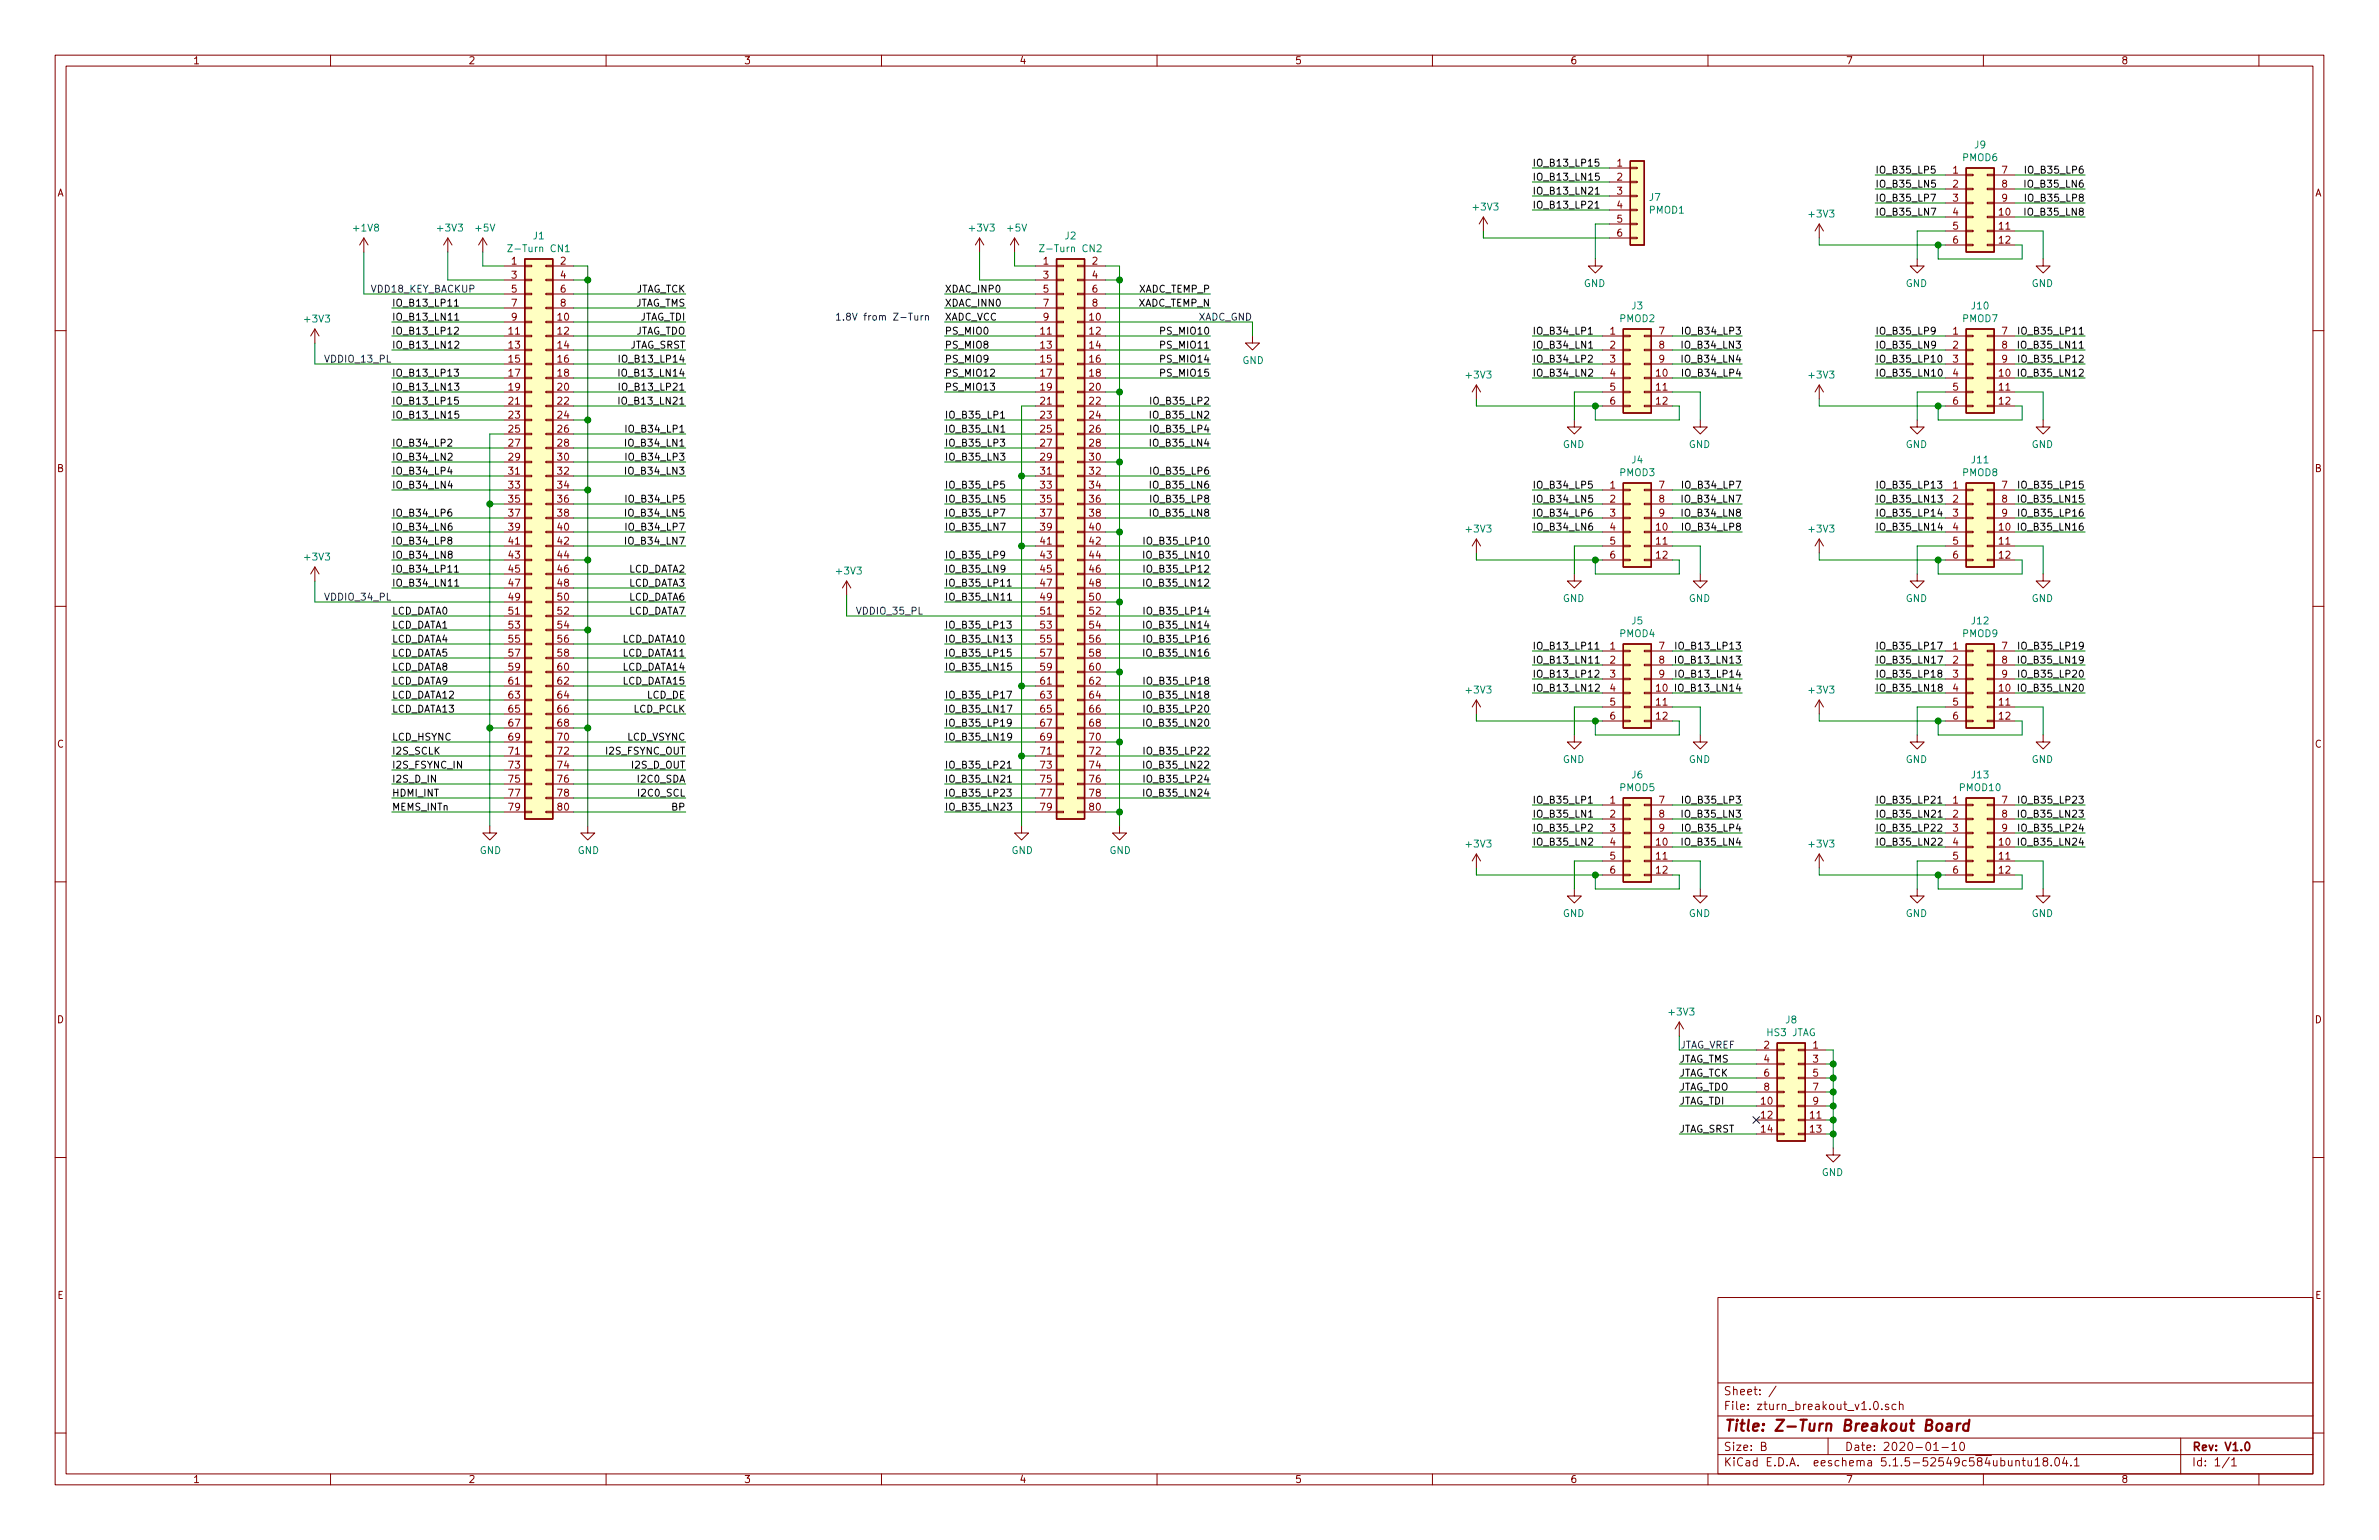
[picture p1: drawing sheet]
<svg xmlns="http://www.w3.org/2000/svg" width="432mm" height="279mm" viewBox="0 0 432 279" stroke-linecap="round" stroke-linejoin="round" font-family="sans-serif">
<defs><g id="words">
<text font-size="2.8" fill="#840000" x="312.8" y="259.7">Title: Z-Turn Breakout Board</text>
<g font-size="2.1" fill="#840000">
<text x="312.8" y="255.8">File: zturn_breakout_v1.0.sch</text>
<text x="312.8" y="253.1">Sheet: /</text>
<text x="312.8" y="263.2">Size: B</text>
<text x="334.8" y="263.2">Date: 2020-01-10</text>
<text x="397.8" y="263.2">Rev: V1.0</text>
<text x="312.8" y="266">KiCad E.D.A. eeschema 5.1.5-52549c584ubuntu18.04.1</text>
<text x="397.8" y="266">Id: 1/1</text>
</g>
<g font-size="1.8" fill="#840000">
<text x="35" y="11.6">1</text>
<text x="85" y="11.6">2</text>
<text x="135" y="11.6">3</text>
<text x="185" y="11.6">4</text>
<text x="235" y="11.6">5</text>
<text x="285" y="11.6">6</text>
<text x="335" y="11.6">7</text>
<text x="385" y="11.6">8</text>
<text x="10.4" y="35.6">A</text>
<text x="293.5" y="30.2">1</text>
<text x="293.5" y="32.8">2</text>
<text x="293.5" y="35.3">3</text>
<text x="354.5" y="31.5">1</text>
<text x="354.5" y="34">2</text>
<text x="363.4" y="31.5">7</text>
<text x="363.4" y="34">8</text>
<text x="420.2" y="35.6">A</text>
<text x="293.5" y="37.8">4</text>
<text x="293.5" y="40.4">5</text>
<text x="354.5" y="36.6">3</text>
<text x="354.5" y="39.1">4</text>
<text x="354.5" y="41.7">5</text>
<text x="362.9" y="39.1">10</text>
<text x="362.9" y="41.7">11</text>
<text x="363.4" y="36.6">9</text>
<text x="293.5" y="42.9">6</text>
<text x="354.5" y="44.2">6</text>
<text x="362.9" y="44.2">12</text>
<text x="92.9" y="48">1</text>
<text x="92.9" y="50.5">3</text>
<text x="92.9" y="53.1">5</text>
<text x="101.8" y="48">2</text>
<text x="101.8" y="50.5">4</text>
<text x="101.8" y="53.1">6</text>
<text x="189.4" y="48">1</text>
<text x="189.4" y="50.5">3</text>
<text x="189.4" y="53.1">5</text>
<text x="198.3" y="48">2</text>
<text x="198.3" y="50.5">4</text>
<text x="198.3" y="53.1">6</text>
<text x="92.9" y="55.6">7</text>
<text x="92.9" y="58.2">9</text>
<text x="101.3" y="58.2">10</text>
<text x="101.8" y="55.6">8</text>
<text x="189.4" y="55.6">7</text>
<text x="189.4" y="58.2">9</text>
<text x="197.8" y="58.2">10</text>
<text x="198.3" y="55.6">8</text>
<text x="92.4" y="60.7">11</text>
<text x="92.4" y="63.2">13</text>
<text x="92.4" y="65.8">15</text>
<text x="101.3" y="60.7">12</text>
<text x="101.3" y="63.2">14</text>
<text x="101.3" y="65.8">16</text>
<text x="188.9" y="60.7">11</text>
<text x="188.9" y="63.2">13</text>
<text x="188.9" y="65.8">15</text>
<text x="197.8" y="60.7">12</text>
<text x="197.8" y="63.2">14</text>
<text x="197.8" y="65.8">16</text>
<text x="292.3" y="60.7">1</text>
<text x="292.3" y="63.2">2</text>
<text x="292.3" y="65.8">3</text>
<text x="301.1" y="60.7">7</text>
<text x="301.1" y="63.2">8</text>
<text x="301.1" y="65.8">9</text>
<text x="354.5" y="60.7">1</text>
<text x="354.5" y="63.2">2</text>
<text x="354.5" y="65.8">3</text>
<text x="363.4" y="60.7">7</text>
<text x="363.4" y="63.2">8</text>
<text x="363.4" y="65.8">9</text>
<text x="92.4" y="68.3">17</text>
<text x="92.4" y="70.9">19</text>
<text x="101.3" y="68.3">18</text>
<text x="101.3" y="70.9">20</text>
<text x="188.9" y="68.3">17</text>
<text x="188.9" y="70.9">19</text>
<text x="197.8" y="68.3">18</text>
<text x="197.8" y="70.9">20</text>
<text x="292.3" y="68.3">4</text>
<text x="292.3" y="70.9">5</text>
<text x="300.7" y="68.3">10</text>
<text x="300.7" y="70.9">11</text>
<text x="354.5" y="68.3">4</text>
<text x="354.5" y="70.9">5</text>
<text x="362.9" y="68.3">10</text>
<text x="362.9" y="70.9">11</text>
<text x="92.4" y="73.4">21</text>
<text x="92.4" y="75.9">23</text>
<text x="101.3" y="73.4">22</text>
<text x="101.3" y="75.9">24</text>
<text x="188.9" y="73.4">21</text>
<text x="188.9" y="75.9">23</text>
<text x="197.8" y="73.4">22</text>
<text x="197.8" y="75.9">24</text>
<text x="292.3" y="73.4">6</text>
<text x="300.7" y="73.4">12</text>
<text x="354.5" y="73.4">6</text>
<text x="362.9" y="73.4">12</text>
<text x="92.4" y="78.5">25</text>
<text x="92.4" y="81">27</text>
<text x="92.4" y="83.6">29</text>
<text x="101.3" y="78.5">26</text>
<text x="101.3" y="81">28</text>
<text x="101.3" y="83.6">30</text>
<text x="188.9" y="78.5">25</text>
<text x="188.9" y="81">27</text>
<text x="188.9" y="83.6">29</text>
<text x="197.8" y="78.5">26</text>
<text x="197.8" y="81">28</text>
<text x="197.8" y="83.6">30</text>
<text x="10.4" y="85.6">B</text>
<text x="92.4" y="86.1">31</text>
<text x="92.4" y="88.6">33</text>
<text x="101.3" y="86.1">32</text>
<text x="101.3" y="88.6">34</text>
<text x="188.9" y="86.1">31</text>
<text x="188.9" y="88.6">33</text>
<text x="197.8" y="86.1">32</text>
<text x="197.8" y="88.6">34</text>
<text x="292.3" y="88.6">1</text>
<text x="301.1" y="88.6">7</text>
<text x="354.5" y="88.6">1</text>
<text x="363.4" y="88.6">7</text>
<text x="420.2" y="85.6">B</text>
<text x="92.4" y="91.2">35</text>
<text x="92.4" y="93.7">37</text>
<text x="101.3" y="91.2">36</text>
<text x="101.3" y="93.7">38</text>
<text x="188.9" y="91.2">35</text>
<text x="188.9" y="93.7">37</text>
<text x="197.8" y="91.2">36</text>
<text x="197.8" y="93.7">38</text>
<text x="292.3" y="91.2">2</text>
<text x="292.3" y="93.7">3</text>
<text x="301.1" y="91.2">8</text>
<text x="301.1" y="93.7">9</text>
<text x="354.5" y="91.2">2</text>
<text x="354.5" y="93.7">3</text>
<text x="363.4" y="91.2">8</text>
<text x="363.4" y="93.7">9</text>
<text x="92.4" y="96.3">39</text>
<text x="92.4" y="98.8">41</text>
<text x="92.4" y="101.3">43</text>
<text x="101.3" y="96.3">40</text>
<text x="101.3" y="98.8">42</text>
<text x="101.3" y="101.3">44</text>
<text x="188.9" y="96.3">39</text>
<text x="188.9" y="98.8">41</text>
<text x="188.9" y="101.3">43</text>
<text x="197.8" y="96.3">40</text>
<text x="197.8" y="98.8">42</text>
<text x="197.8" y="101.3">44</text>
<text x="292.3" y="96.3">4</text>
<text x="292.3" y="98.8">5</text>
<text x="292.3" y="101.3">6</text>
<text x="300.7" y="96.3">10</text>
<text x="300.7" y="98.8">11</text>
<text x="300.7" y="101.3">12</text>
<text x="354.5" y="96.3">4</text>
<text x="354.5" y="98.8">5</text>
<text x="354.5" y="101.3">6</text>
<text x="362.9" y="96.3">10</text>
<text x="362.9" y="98.8">11</text>
<text x="362.9" y="101.3">12</text>
<text x="92.4" y="103.9">45</text>
<text x="92.4" y="106.4">47</text>
<text x="101.3" y="103.9">46</text>
<text x="101.3" y="106.4">48</text>
<text x="188.9" y="103.9">45</text>
<text x="188.9" y="106.4">47</text>
<text x="197.8" y="103.9">46</text>
<text x="197.8" y="106.4">48</text>
<text x="92.4" y="109">49</text>
<text x="92.4" y="111.5">51</text>
<text x="101.3" y="109">50</text>
<text x="101.3" y="111.5">52</text>
<text x="188.9" y="109">49</text>
<text x="188.9" y="111.5">51</text>
<text x="197.8" y="109">50</text>
<text x="197.8" y="111.5">52</text>
<text x="92.4" y="114">53</text>
<text x="92.4" y="116.6">55</text>
<text x="92.4" y="119.1">57</text>
<text x="101.3" y="114">54</text>
<text x="101.3" y="116.6">56</text>
<text x="101.3" y="119.1">58</text>
<text x="188.9" y="114">53</text>
<text x="188.9" y="116.6">55</text>
<text x="188.9" y="119.1">57</text>
<text x="197.8" y="114">54</text>
<text x="197.8" y="116.6">56</text>
<text x="197.8" y="119.1">58</text>
<text x="292.3" y="117.9">1</text>
<text x="301.1" y="117.9">7</text>
<text x="354.5" y="117.9">1</text>
<text x="363.4" y="117.9">7</text>
<text x="92.4" y="121.7">59</text>
<text x="92.4" y="124.2">61</text>
<text x="101.3" y="121.7">60</text>
<text x="101.3" y="124.2">62</text>
<text x="188.9" y="121.7">59</text>
<text x="188.9" y="124.2">61</text>
<text x="197.8" y="121.7">60</text>
<text x="197.8" y="124.2">62</text>
<text x="292.3" y="120.4">2</text>
<text x="292.3" y="122.9">3</text>
<text x="292.3" y="125.5">4</text>
<text x="300.7" y="125.5">10</text>
<text x="301.1" y="120.4">8</text>
<text x="301.1" y="122.9">9</text>
<text x="354.5" y="120.4">2</text>
<text x="354.5" y="122.9">3</text>
<text x="354.5" y="125.5">4</text>
<text x="362.9" y="125.5">10</text>
<text x="363.4" y="120.4">8</text>
<text x="363.4" y="122.9">9</text>
<text x="92.4" y="126.7">63</text>
<text x="92.4" y="129.3">65</text>
<text x="92.4" y="131.8">67</text>
<text x="101.3" y="126.7">64</text>
<text x="101.3" y="129.3">66</text>
<text x="101.3" y="131.8">68</text>
<text x="188.9" y="126.7">63</text>
<text x="188.9" y="129.3">65</text>
<text x="188.9" y="131.8">67</text>
<text x="197.8" y="126.7">64</text>
<text x="197.8" y="129.3">66</text>
<text x="197.8" y="131.8">68</text>
<text x="292.3" y="128">5</text>
<text x="292.3" y="130.6">6</text>
<text x="300.7" y="128">11</text>
<text x="300.7" y="130.6">12</text>
<text x="354.5" y="128">5</text>
<text x="354.5" y="130.6">6</text>
<text x="362.9" y="128">11</text>
<text x="362.9" y="130.6">12</text>
<text x="10.4" y="135.6">C</text>
<text x="92.4" y="134.4">69</text>
<text x="92.4" y="136.9">71</text>
<text x="101.3" y="134.4">70</text>
<text x="101.3" y="136.9">72</text>
<text x="188.9" y="134.4">69</text>
<text x="188.9" y="136.9">71</text>
<text x="197.8" y="134.4">70</text>
<text x="197.8" y="136.9">72</text>
<text x="420.2" y="135.6">C</text>
<text x="92.4" y="139.4">73</text>
<text x="92.4" y="142">75</text>
<text x="101.3" y="139.4">74</text>
<text x="101.3" y="142">76</text>
<text x="188.9" y="139.4">73</text>
<text x="188.9" y="142">75</text>
<text x="197.8" y="139.4">74</text>
<text x="197.8" y="142">76</text>
<text x="92.4" y="144.5">77</text>
<text x="92.4" y="147.1">79</text>
<text x="101.3" y="144.5">78</text>
<text x="101.3" y="147.1">80</text>
<text x="188.9" y="144.5">77</text>
<text x="188.9" y="147.1">79</text>
<text x="197.8" y="144.5">78</text>
<text x="197.8" y="147.1">80</text>
<text x="292.3" y="145.8">1</text>
<text x="292.3" y="148.3">2</text>
<text x="301.1" y="145.8">7</text>
<text x="301.1" y="148.3">8</text>
<text x="354.5" y="145.8">1</text>
<text x="354.5" y="148.3">2</text>
<text x="363.4" y="145.8">7</text>
<text x="363.4" y="148.3">8</text>
<text x="292.3" y="150.9">3</text>
<text x="292.3" y="153.4">4</text>
<text x="292.3" y="156">5</text>
<text x="300.7" y="153.4">10</text>
<text x="300.7" y="156">11</text>
<text x="301.1" y="150.9">9</text>
<text x="354.5" y="150.9">3</text>
<text x="354.5" y="153.4">4</text>
<text x="354.5" y="156">5</text>
<text x="362.9" y="153.4">10</text>
<text x="362.9" y="156">11</text>
<text x="363.4" y="150.9">9</text>
<text x="292.3" y="158.5">6</text>
<text x="300.7" y="158.5">12</text>
<text x="354.5" y="158.5">6</text>
<text x="362.9" y="158.5">12</text>
<text x="10.4" y="185.6">D</text>
<text x="420.2" y="185.6">D</text>
<text x="320.2" y="190.2">2</text>
<text x="329.1" y="190.2">1</text>
<text x="320.2" y="192.8">4</text>
<text x="320.2" y="195.3">6</text>
<text x="320.2" y="197.9">8</text>
<text x="329.1" y="192.8">3</text>
<text x="329.1" y="195.3">5</text>
<text x="329.1" y="197.9">7</text>
<text x="319.7" y="200.4">10</text>
<text x="319.7" y="202.9">12</text>
<text x="328.6" y="202.9">11</text>
<text x="329.1" y="200.4">9</text>
<text x="319.7" y="205.5">14</text>
<text x="328.6" y="205.5">13</text>
<text x="10.4" y="235.6">E</text>
<text x="420.2" y="235.6">E</text>
<text x="35" y="269">1</text>
<text x="85" y="269">2</text>
<text x="135" y="269">3</text>
<text x="185" y="269">4</text>
<text x="235" y="269">5</text>
<text x="285" y="269">6</text>
<text x="335" y="269">7</text>
<text x="385" y="269">8</text>
</g>
<g font-size="1.8" fill="#008484">
<text x="356.3" y="29.2">PMOD6</text>
<text x="358.4" y="26.9">J9</text>
<text x="267.5" y="38.2">+3V3</text>
<text x="299.4" y="38.8">PMOD1</text>
<text x="299.4" y="36.4">J7</text>
<text x="328.5" y="39.5">+3V3</text>
<text x="64.3" y="42">+1V8</text>
<text x="79.6" y="42">+3V3</text>
<text x="86.4" y="42">+5V</text>
<text x="93" y="45.7">Z-Turn CN1</text>
<text x="96.8" y="43.4">J1</text>
<text x="176.1" y="42">+3V3</text>
<text x="182.9" y="42">+5V</text>
<text x="189.5" y="45.7">Z-Turn CN2</text>
<text x="193.3" y="43.4">J2</text>
<text x="287.5" y="52.1">GND</text>
<text x="345.9" y="52.1">GND</text>
<text x="368.8" y="52.1">GND</text>
<text x="55.4" y="58.5">+3V3</text>
<text x="294" y="58.4">PMOD2</text>
<text x="296.2" y="56.1">J3</text>
<text x="356.3" y="58.4">PMOD7</text>
<text x="357.9" y="56.1">J10</text>
<text x="225.5" y="66">GND</text>
<text x="266.3" y="68.7">+3V3</text>
<text x="328.5" y="68.7">+3V3</text>
<text x="283.7" y="81.3">GND</text>
<text x="306.5" y="81.3">GND</text>
<text x="345.9" y="81.3">GND</text>
<text x="368.8" y="81.3">GND</text>
<text x="294" y="86.4">PMOD3</text>
<text x="296.2" y="84.1">J4</text>
<text x="356.3" y="86.4">PMOD8</text>
<text x="357.9" y="84.1">J11</text>
<text x="55.4" y="101.7">+3V3</text>
<text x="266.3" y="96.6">+3V3</text>
<text x="328.5" y="96.6">+3V3</text>
<text x="152" y="104.2">+3V3</text>
<text x="283.7" y="109.2">GND</text>
<text x="296.2" y="113.3">J5</text>
<text x="306.5" y="109.2">GND</text>
<text x="345.9" y="109.2">GND</text>
<text x="357.9" y="113.3">J12</text>
<text x="368.8" y="109.2">GND</text>
<text x="294" y="115.6">PMOD4</text>
<text x="356.3" y="115.6">PMOD9</text>
<text x="266.3" y="125.8">+3V3</text>
<text x="328.5" y="125.8">+3V3</text>
<text x="283.7" y="138.4">GND</text>
<text x="294" y="143.5">PMOD5</text>
<text x="296.2" y="141.2">J6</text>
<text x="306.5" y="138.4">GND</text>
<text x="345.9" y="138.4">GND</text>
<text x="355.8" y="143.5">PMOD10</text>
<text x="357.9" y="141.2">J13</text>
<text x="368.8" y="138.4">GND</text>
<text x="87.1" y="154.9">GND</text>
<text x="104.9" y="154.9">GND</text>
<text x="183.6" y="154.9">GND</text>
<text x="201.4" y="154.9">GND</text>
<text x="266.3" y="153.8">+3V3</text>
<text x="328.5" y="153.8">+3V3</text>
<text x="283.7" y="166.4">GND</text>
<text x="306.5" y="166.4">GND</text>
<text x="345.9" y="166.4">GND</text>
<text x="368.8" y="166.4">GND</text>
<text x="303.1" y="184.3">+3V3</text>
<text x="324.2" y="185.7">J8</text>
<text x="320.8" y="188">HS3 JTAG</text>
<text x="330.7" y="213.4">GND</text>
</g>
<g font-size="1.8">
<text x="278.1" y="30.2">IO_B13_LP15</text>
<text x="278.1" y="32.8">IO_B13_LN15</text>
<text x="278.1" y="35.3">IO_B13_LN21</text>
<text x="340.4" y="31.5">IO_B35_LP5</text>
<text x="340.4" y="34">IO_B35_LN5</text>
<text x="368" y="34">IO_B35_LN6</text>
<text x="368.1" y="31.5">IO_B35_LP6</text>
<text x="278.1" y="37.8">IO_B13_LP21</text>
<text x="340.4" y="36.6">IO_B35_LP7</text>
<text x="340.4" y="39.1">IO_B35_LN7</text>
<text x="368" y="39.1">IO_B35_LN8</text>
<text x="368.1" y="36.6">IO_B35_LP8</text>
<text x="115.1" y="53.1">JTAG_TCK</text>
<text x="171.4" y="53.1">XDAC_INP0</text>
<text x="206.6" y="53.1">XADC_TEMP_P</text>
<text x="71.1" y="58.2">IO_B13_LN11</text>
<text x="71.1" y="55.6">IO_B13_LP11</text>
<text x="115" y="55.6">JTAG_TMS</text>
<text x="115.9" y="58.2">JTAG_TDI</text>
<text x="171.4" y="55.6">XDAC_INN0</text>
<text x="171.4" y="58.2">XADC_VCC</text>
<text x="206.6" y="55.6">XADC_TEMP_N</text>
<text x="71.1" y="63.2">IO_B13_LN12</text>
<text x="71.1" y="60.7">IO_B13_LP12</text>
<text x="113.2" y="65.8">IO_B13_LP14</text>
<text x="114" y="63.2">JTAG_SRST</text>
<text x="115" y="60.7">JTAG_TDO</text>
<text x="171.4" y="65.8">PS_MIO9</text>
<text x="171.4" y="63.2">PS_MIO8</text>
<text x="171.4" y="60.7">PS_MIO0</text>
<text x="211" y="65.8">PS_MIO14</text>
<text x="211" y="63.2">PS_MIO11</text>
<text x="211" y="60.7">PS_MIO10</text>
<text x="278.1" y="65.8">IO_B34_LP2</text>
<text x="278.1" y="63.2">IO_B34_LN1</text>
<text x="278.1" y="60.7">IO_B34_LP1</text>
<text x="305.8" y="65.8">IO_B34_LN4</text>
<text x="305.8" y="63.2">IO_B34_LN3</text>
<text x="305.9" y="60.7">IO_B34_LP3</text>
<text x="340.4" y="63.2">IO_B35_LN9</text>
<text x="340.4" y="65.8">IO_B35_LP10</text>
<text x="340.4" y="60.7">IO_B35_LP9</text>
<text x="367.1" y="63.2">IO_B35_LN11</text>
<text x="367.2" y="60.7">IO_B35_LP11</text>
<text x="367.2" y="65.8">IO_B35_LP12</text>
<text x="71.1" y="70.9">IO_B13_LN13</text>
<text x="71.1" y="68.3">IO_B13_LP13</text>
<text x="113.1" y="68.3">IO_B13_LN14</text>
<text x="113.2" y="70.9">IO_B13_LP21</text>
<text x="171.4" y="70.9">PS_MIO13</text>
<text x="171.4" y="68.3">PS_MIO12</text>
<text x="211" y="68.3">PS_MIO15</text>
<text x="278.1" y="68.3">IO_B34_LN2</text>
<text x="305.9" y="68.3">IO_B34_LP4</text>
<text x="340.4" y="68.3">IO_B35_LN10</text>
<text x="367.1" y="68.3">IO_B35_LN12</text>
<text x="71.1" y="75.9">IO_B13_LN15</text>
<text x="71.1" y="73.4">IO_B13_LP15</text>
<text x="113.1" y="73.4">IO_B13_LN21</text>
<text x="171.4" y="75.9">IO_B35_LP1</text>
<text x="209.3" y="75.9">IO_B35_LN2</text>
<text x="209.4" y="73.4">IO_B35_LP2</text>
<text x="71.1" y="83.6">IO_B34_LN2</text>
<text x="71.1" y="81">IO_B34_LP2</text>
<text x="114" y="81">IO_B34_LN1</text>
<text x="114.1" y="83.6">IO_B34_LP3</text>
<text x="114.1" y="78.5">IO_B34_LP1</text>
<text x="171.4" y="83.6">IO_B35_LN3</text>
<text x="171.4" y="81">IO_B35_LP3</text>
<text x="171.4" y="78.5">IO_B35_LN1</text>
<text x="209.3" y="81">IO_B35_LN4</text>
<text x="209.4" y="78.5">IO_B35_LP4</text>
<text x="71.1" y="86.1">IO_B34_LP4</text>
<text x="71.1" y="88.6">IO_B34_LN4</text>
<text x="114" y="86.1">IO_B34_LN3</text>
<text x="171.4" y="88.6">IO_B35_LP5</text>
<text x="209.3" y="88.6">IO_B35_LN6</text>
<text x="209.4" y="86.1">IO_B35_LP6</text>
<text x="278.1" y="88.6">IO_B34_LP5</text>
<text x="305.9" y="88.6">IO_B34_LP7</text>
<text x="340.4" y="88.6">IO_B35_LP13</text>
<text x="367.2" y="88.6">IO_B35_LP15</text>
<text x="71.1" y="93.7">IO_B34_LP6</text>
<text x="114" y="93.7">IO_B34_LN5</text>
<text x="114.1" y="91.2">IO_B34_LP5</text>
<text x="171.4" y="93.7">IO_B35_LP7</text>
<text x="171.4" y="91.2">IO_B35_LN5</text>
<text x="209.3" y="93.7">IO_B35_LN8</text>
<text x="209.4" y="91.2">IO_B35_LP8</text>
<text x="278.1" y="93.7">IO_B34_LP6</text>
<text x="278.1" y="91.2">IO_B34_LN5</text>
<text x="305.8" y="93.7">IO_B34_LN8</text>
<text x="305.8" y="91.2">IO_B34_LN7</text>
<text x="340.4" y="93.7">IO_B35_LP14</text>
<text x="340.4" y="91.2">IO_B35_LN13</text>
<text x="367.1" y="91.2">IO_B35_LN15</text>
<text x="367.2" y="93.7">IO_B35_LP16</text>
<text x="71.1" y="98.8">IO_B34_LP8</text>
<text x="71.1" y="101.3">IO_B34_LN8</text>
<text x="71.1" y="96.3">IO_B34_LN6</text>
<text x="114" y="98.8">IO_B34_LN7</text>
<text x="114.1" y="96.3">IO_B34_LP7</text>
<text x="171.4" y="101.3">IO_B35_LP9</text>
<text x="171.4" y="96.3">IO_B35_LN7</text>
<text x="208.3" y="101.3">IO_B35_LN10</text>
<text x="208.4" y="98.8">IO_B35_LP10</text>
<text x="278.1" y="96.3">IO_B34_LN6</text>
<text x="305.9" y="96.3">IO_B34_LP8</text>
<text x="340.4" y="96.3">IO_B35_LN14</text>
<text x="367.1" y="96.3">IO_B35_LN16</text>
<text x="71.1" y="106.4">IO_B34_LN11</text>
<text x="71.1" y="103.9">IO_B34_LP11</text>
<text x="113.9" y="106.4">LCD_DATA3</text>
<text x="113.9" y="103.9">LCD_DATA2</text>
<text x="171.4" y="106.4">IO_B35_LP11</text>
<text x="171.4" y="103.9">IO_B35_LN9</text>
<text x="208.3" y="106.4">IO_B35_LN12</text>
<text x="208.4" y="103.9">IO_B35_LP12</text>
<text x="71.1" y="111.5">LCD_DATA0</text>
<text x="113.9" y="111.5">LCD_DATA7</text>
<text x="113.9" y="109">LCD_DATA6</text>
<text x="171.4" y="109">IO_B35_LN11</text>
<text x="208.4" y="111.5">IO_B35_LP14</text>
<text x="71.1" y="119.1">LCD_DATA5</text>
<text x="71.1" y="116.6">LCD_DATA4</text>
<text x="71.1" y="114">LCD_DATA1</text>
<text x="113" y="119.1">LCD_DATA11</text>
<text x="113" y="116.6">LCD_DATA10</text>
<text x="171.4" y="119.1">IO_B35_LP15</text>
<text x="171.4" y="116.6">IO_B35_LN13</text>
<text x="171.4" y="114">IO_B35_LP13</text>
<text x="208.3" y="119.1">IO_B35_LN16</text>
<text x="208.3" y="114">IO_B35_LN14</text>
<text x="208.4" y="116.6">IO_B35_LP16</text>
<text x="278.1" y="117.9">IO_B13_LP11</text>
<text x="304.9" y="117.9">IO_B13_LP13</text>
<text x="340.4" y="117.9">IO_B35_LP17</text>
<text x="367.2" y="117.9">IO_B35_LP19</text>
<text x="71.1" y="124.2">LCD_DATA9</text>
<text x="71.1" y="121.7">LCD_DATA8</text>
<text x="113" y="121.7">LCD_DATA14</text>
<text x="113" y="124.2">LCD_DATA15</text>
<text x="171.4" y="121.7">IO_B35_LN15</text>
<text x="208.4" y="124.2">IO_B35_LP18</text>
<text x="278.1" y="120.4">IO_B13_LN11</text>
<text x="278.1" y="122.9">IO_B13_LP12</text>
<text x="278.1" y="125.5">IO_B13_LN12</text>
<text x="304.8" y="120.4">IO_B13_LN13</text>
<text x="304.8" y="125.5">IO_B13_LN14</text>
<text x="304.9" y="122.9">IO_B13_LP14</text>
<text x="340.4" y="125.5">IO_B35_LN18</text>
<text x="340.4" y="122.9">IO_B35_LP18</text>
<text x="340.4" y="120.4">IO_B35_LN17</text>
<text x="367.1" y="120.4">IO_B35_LN19</text>
<text x="367.1" y="125.5">IO_B35_LN20</text>
<text x="367.2" y="122.9">IO_B35_LP20</text>
<text x="71.1" y="129.3">LCD_DATA13</text>
<text x="71.1" y="126.7">LCD_DATA12</text>
<text x="115" y="129.3">LCD_PCLK</text>
<text x="117.4" y="126.7">LCD_DE</text>
<text x="171.4" y="129.3">IO_B35_LN17</text>
<text x="171.4" y="126.7">IO_B35_LP17</text>
<text x="171.4" y="131.8">IO_B35_LP19</text>
<text x="208.3" y="131.8">IO_B35_LN20</text>
<text x="208.3" y="126.7">IO_B35_LN18</text>
<text x="208.4" y="129.3">IO_B35_LP20</text>
<text x="71.1" y="134.4">LCD_HSYNC</text>
<text x="71.1" y="136.9">I2S_SCLK</text>
<text x="110.1" y="136.9">I2S_FSYNC_OUT</text>
<text x="113.7" y="134.4">LCD_VSYNC</text>
<text x="171.4" y="134.4">IO_B35_LN19</text>
<text x="208.4" y="136.9">IO_B35_LP22</text>
<text x="71.1" y="142">I2S_D_IN</text>
<text x="71.1" y="139.4">I2S_FSYNC_IN</text>
<text x="114.8" y="139.4">I2S_D_OUT</text>
<text x="116" y="142">I2C0_SDA</text>
<text x="171.4" y="142">IO_B35_LN21</text>
<text x="171.4" y="139.4">IO_B35_LP21</text>
<text x="208.3" y="139.4">IO_B35_LN22</text>
<text x="208.4" y="142">IO_B35_LP24</text>
<text x="71.1" y="144.5">HDMI_INT</text>
<text x="71.1" y="147.1">MEMS_INTn</text>
<text x="116.2" y="144.5">I2C0_SCL</text>
<text x="122" y="147.1">BP</text>
<text x="171.4" y="147.1">IO_B35_LN23</text>
<text x="171.4" y="144.5">IO_B35_LP23</text>
<text x="208.3" y="144.5">IO_B35_LN24</text>
<text x="278.1" y="148.3">IO_B35_LN1</text>
<text x="278.1" y="145.8">IO_B35_LP1</text>
<text x="305.8" y="148.3">IO_B35_LN3</text>
<text x="305.9" y="145.8">IO_B35_LP3</text>
<text x="340.4" y="145.8">IO_B35_LP21</text>
<text x="340.4" y="148.3">IO_B35_LN21</text>
<text x="367.1" y="148.3">IO_B35_LN23</text>
<text x="367.2" y="145.8">IO_B35_LP23</text>
<text x="278.1" y="153.4">IO_B35_LN2</text>
<text x="278.1" y="150.9">IO_B35_LP2</text>
<text x="305.8" y="153.4">IO_B35_LN4</text>
<text x="305.9" y="150.9">IO_B35_LP4</text>
<text x="340.4" y="153.4">IO_B35_LN22</text>
<text x="340.4" y="150.9">IO_B35_LP22</text>
<text x="367.1" y="153.4">IO_B35_LN24</text>
<text x="367.2" y="150.9">IO_B35_LP24</text>
<text x="304.8" y="192.8">JTAG_TMS</text>
<text x="304.8" y="195.3">JTAG_TCK</text>
<text x="304.8" y="197.9">JTAG_TDO</text>
<text x="304.8" y="200.4">JTAG_TDI</text>
<text x="304.8" y="205.5">JTAG_SRST</text>
</g>
<g font-size="1.8" fill="#0000c2">
<text x="67.5" y="53.1">VDD18_KEY_BACKUP</text>
<text x="154.8" y="58.2">1.8V from Z-Turn</text>
<text x="217.4" y="58.2">XADC_GND</text>
<text x="59.3" y="65.8">VDDIO_13_PL</text>
<text x="59.3" y="109">VDDIO_34_PL</text>
<text x="155.9" y="111.5">VDDIO_35_PL</text>
<text x="304.5" y="190.2">JTAG_VREF</text>
</g>
</g></defs>
<g fill="none" stroke="#840000" stroke-width=".18">
<path d="M10 10h411.8v259.4h-411.8zM12 12h407.8v255.4h-407.8zM60 10v2M110 10v2M160 10v2M210 10v2M260 10v2M310 10v2M360 10v2M410 10v2M269.2 39.4l-.7 1.2M269.2 39.4v2.5"/>
<path d="M269.2 39.4l.8 1.2M292.1 30.5h3.8M292.1 33h3.8M292.1 35.6h3.8M292.1 38.1h3.8M295.9 38h1.3v.2h-1.3zM295.9 32.9h1.3v.2h-1.3zM295.9 30.4h1.3v.2h-1.3zM295.9 35.4h1.3v.3h-1.3zM353.1 31.8h3.8M353.1 39.4h3.8M353.1 34.3h3.8"/>
<path d="M353.1 36.8h3.8M356.9 39.2h1.2v.3h-1.2zM356.9 34.2h1.2v.2h-1.2zM356.9 31.6h1.2v.3h-1.2zM356.9 36.7h1.2v.3h-1.2zM360.7 39.2h1.2v.3h-1.2zM360.7 34.2h1.2v.2h-1.2zM360.7 31.6h1.2v.3h-1.2zM360.7 36.7h1.2v.3h-1.2zM361.9 31.8h3.9M361.9 39.4h3.9M361.9 34.3h3.9"/>
<path d="M361.9 36.8h3.9M10 60h2M57.1 59.7l-.7 1.3M57.1 59.7v2.5M57.1 59.7l.8 1.3M66 43.2l-.7 1.3M66 43.2v2.5M66 43.2l.8 1.3M81.3 43.2l-.8 1.3M81.3 43.2v2.5M81.3 43.2l.7 1.3M87.6 43.2l-.7 1.3"/>
<path d="M87.6 43.2v2.5M87.6 43.2l.8 1.3M91.4 48.3h3.8M91.4 58.4h3.8M91.4 50.8h3.8M91.4 53.3h3.8M91.4 55.9h3.8M95.2 58.3h1.3v.2h-1.3zM95.2 55.8h1.3v.2h-1.3zM95.2 53.2h1.3v.3h-1.3zM95.2 50.7h1.3v.2h-1.3zM95.2 48.1h1.3v.3h-1.3z"/>
<path d="M99.1 58.3h1.2v.2h-1.2zM99.1 55.8h1.2v.2h-1.2zM99.1 53.2h1.2v.3h-1.2zM99.1 50.7h1.2v.2h-1.2zM99.1 48.1h1.2v.3h-1.2zM100.3 48.3h3.8M100.3 58.4h3.8M100.3 50.8h3.8M100.3 53.3h3.8M100.3 55.9h3.8M177.8 43.2l-.8 1.3M177.8 43.2v2.5"/>
<path d="M177.8 43.2l.8 1.3M184.1 43.2l-.7 1.3M184.1 43.2v2.5M184.1 43.2l.8 1.3M188 48.3h3.8M188 58.4h3.8M188 50.8h3.8M188 53.3h3.8M188 55.9h3.8M191.8 58.3h1.2v.2h-1.2zM191.8 55.8h1.2v.2h-1.2zM191.8 53.2h1.2v.3h-1.2z"/>
<path d="M191.8 50.7h1.2v.2h-1.2zM191.8 48.1h1.2v.3h-1.2zM195.6 58.3h1.2v.2h-1.2zM195.6 55.8h1.2v.2h-1.2zM195.6 53.2h1.2v.3h-1.2zM195.6 50.7h1.2v.2h-1.2zM195.6 48.1h1.2v.3h-1.2zM196.8 48.3h3.9M196.8 58.4h3.9M196.8 50.8h3.9M196.8 53.3h3.9M196.8 55.9h3.9"/>
<path d="M289.6 47v1.3h-1.3l1.3 1.2 1.2-1.2h-1.2M292.1 40.6h3.8M292.1 43.2h3.8M295.9 40.5h1.3v.3h-1.3zM295.9 43.1h1.3v.2h-1.3zM330.2 40.6v2.6M330.2 40.6l-.8 1.3M330.2 40.6l.8 1.3M348 47v1.3h-1.3l1.3 1.2 1.2-1.2h-1.2M353.1 41.9h3.8M353.1 44.5h3.8M356.9 41.8h1.2v.2h-1.2z"/>
<path d="M356.9 44.3h1.2v.3h-1.2zM360.7 41.8h1.2v.2h-1.2zM360.7 44.3h1.2v.3h-1.2zM361.9 41.9h3.9M361.9 44.5h3.9M370.8 47v1.3h-1.2l1.2 1.2 1.3-1.2h-1.3M419.8 60h2M91.4 61h3.8M91.4 63.5h3.8M91.4 66h3.8M91.4 68.6h3.8M91.4 71.1h3.8"/>
<path d="M91.4 73.7h3.8M91.4 76.2h3.8M91.4 78.7h3.8M95.2 71h1.3v.2h-1.3zM95.2 68.5h1.3v.2h-1.3zM95.2 65.9h1.3v.3h-1.3zM95.2 63.4h1.3v.2h-1.3zM95.2 60.8h1.3v.3h-1.3zM95.2 78.6h1.3v.3h-1.3zM95.2 76.1h1.3v.2h-1.3zM95.2 73.5h1.3v.3h-1.3zM99.1 71h1.2v.2h-1.2z"/>
<path d="M99.1 68.5h1.2v.2h-1.2zM99.1 65.9h1.2v.3h-1.2zM99.1 63.4h1.2v.2h-1.2zM99.1 60.8h1.2v.3h-1.2zM99.1 78.6h1.2v.3h-1.2zM99.1 76.1h1.2v.2h-1.2zM99.1 73.5h1.2v.3h-1.2zM100.3 61h3.8M100.3 63.5h3.8M100.3 66h3.8M100.3 68.6h3.8M100.3 71.1h3.8"/>
<path d="M100.3 73.7h3.8M100.3 76.2h3.8M100.3 78.7h3.8M188 61h3.8M188 63.5h3.8M188 66h3.8M188 68.6h3.8M188 71.1h3.8M188 73.7h3.8M188 76.2h3.8M188 78.7h3.8M191.8 71h1.2v.2h-1.2z"/>
<path d="M191.8 68.5h1.2v.2h-1.2zM191.8 65.9h1.2v.3h-1.2zM191.8 63.4h1.2v.2h-1.2zM191.8 60.8h1.2v.3h-1.2zM191.8 78.6h1.2v.3h-1.2zM191.8 76.1h1.2v.2h-1.2zM191.8 73.5h1.2v.3h-1.2zM195.6 71h1.2v.2h-1.2zM195.6 68.5h1.2v.2h-1.2zM195.6 65.9h1.2v.3h-1.2zM195.6 63.4h1.2v.2h-1.2zM195.6 60.8h1.2v.3h-1.2z"/>
<path d="M195.6 78.6h1.2v.3h-1.2zM195.6 76.1h1.2v.2h-1.2zM195.6 73.5h1.2v.3h-1.2zM196.8 61h3.9M196.8 63.5h3.9M196.8 66h3.9M196.8 68.6h3.9M196.8 71.1h3.9M196.8 73.7h3.9M196.8 76.2h3.9M196.8 78.7h3.9M227.3 61v1.2h1.3l-1.3 1.3-1.2-1.3h1.2"/>
<path d="M268 69.9l-.8 1.2M268 69.9v2.5M268 69.9l.7 1.2M285.7 76.2v1.3h-1.2l1.2 1.2 1.3-1.2h-1.3M290.8 61h3.8M290.8 63.5h3.8M290.8 66h3.8M290.8 68.6h3.8M290.8 71.1h3.8M290.8 73.7h3.8M294.6 71h1.3v.2h-1.3zM294.6 73.5h1.3v.3h-1.3z"/>
<path d="M294.6 68.5h1.3v.2h-1.3zM294.6 63.4h1.3v.2h-1.3zM294.6 60.8h1.3v.3h-1.3zM294.6 65.9h1.3v.3h-1.3zM298.4 71h1.3v.2h-1.3zM298.4 73.5h1.3v.3h-1.3zM298.4 68.5h1.3v.2h-1.3zM298.4 63.4h1.3v.2h-1.3zM298.4 60.8h1.3v.3h-1.3zM298.4 65.9h1.3v.3h-1.3zM299.7 61h3.8M299.7 63.5h3.8"/>
<path d="M299.7 66h3.8M299.7 68.6h3.8M299.7 71.1h3.8M299.7 73.7h3.8M308.6 76.2v1.3h-1.3l1.3 1.2 1.3-1.2h-1.3M330.2 69.9v2.5M330.2 69.9l-.8 1.2M330.2 69.9l.8 1.2M348 76.2v1.3h-1.3l1.3 1.2 1.2-1.2h-1.2M353.1 61h3.8M353.1 63.5h3.8M353.1 66h3.8"/>
<path d="M353.1 68.6h3.8M353.1 71.1h3.8M353.1 73.7h3.8M356.9 71h1.2v.2h-1.2zM356.9 73.5h1.2v.3h-1.2zM356.9 68.5h1.2v.2h-1.2zM356.9 63.4h1.2v.2h-1.2zM356.9 60.8h1.2v.3h-1.2zM356.9 65.9h1.2v.3h-1.2zM360.7 71h1.2v.2h-1.2zM360.7 73.5h1.2v.3h-1.2zM360.7 68.5h1.2v.2h-1.2z"/>
<path d="M360.7 63.4h1.2v.2h-1.2zM360.7 60.8h1.2v.3h-1.2zM360.7 65.9h1.2v.3h-1.2zM361.9 61h3.9M361.9 63.5h3.9M361.9 66h3.9M361.9 68.6h3.9M361.9 71.1h3.9M361.9 73.7h3.9M370.8 76.2v1.3h-1.2l1.2 1.2 1.3-1.2h-1.3M91.4 81.3h3.8M91.4 83.8h3.8"/>
<path d="M91.4 86.4h3.8M91.4 88.9h3.8M91.4 91.4h3.8M91.4 94h3.8M91.4 96.5h3.8M91.4 99.1h3.8M95.2 98.9h1.3v.3h-1.3zM95.2 93.9h1.3v.2h-1.3zM95.2 91.3h1.3v.3h-1.3zM95.2 88.8h1.3v.2h-1.3zM95.2 86.2h1.3v.3h-1.3zM95.2 96.4h1.3v.2h-1.3z"/>
<path d="M95.2 83.7h1.3v.2h-1.3zM95.2 81.2h1.3v.2h-1.3zM99.1 98.9h1.2v.3h-1.2zM99.1 93.9h1.2v.2h-1.2zM99.1 91.3h1.2v.3h-1.2zM99.1 88.8h1.2v.2h-1.2zM99.1 86.2h1.2v.3h-1.2zM99.1 96.4h1.2v.2h-1.2zM99.1 83.7h1.2v.2h-1.2zM99.1 81.2h1.2v.2h-1.2zM100.3 81.3h3.8M100.3 83.8h3.8"/>
<path d="M100.3 86.4h3.8M100.3 88.9h3.8M100.3 91.4h3.8M100.3 94h3.8M100.3 96.5h3.8M100.3 99.1h3.8M188 81.3h3.8M188 83.8h3.8M188 86.4h3.8M188 88.9h3.8M188 91.4h3.8M188 94h3.8"/>
<path d="M188 96.5h3.8M188 99.1h3.8M191.8 98.9h1.2v.3h-1.2zM191.8 93.9h1.2v.2h-1.2zM191.8 91.3h1.2v.3h-1.2zM191.8 88.8h1.2v.2h-1.2zM191.8 86.2h1.2v.3h-1.2zM191.8 96.4h1.2v.2h-1.2zM191.8 83.7h1.2v.2h-1.2zM191.8 81.2h1.2v.2h-1.2zM195.6 98.9h1.2v.3h-1.2zM195.6 93.9h1.2v.2h-1.2z"/>
<path d="M195.6 91.3h1.2v.3h-1.2zM195.6 88.8h1.2v.2h-1.2zM195.6 86.2h1.2v.3h-1.2zM195.6 96.4h1.2v.2h-1.2zM195.6 83.7h1.2v.2h-1.2zM195.6 81.2h1.2v.2h-1.2zM196.8 81.3h3.9M196.8 83.8h3.9M196.8 86.4h3.9M196.8 88.9h3.9M196.8 91.4h3.9M196.8 94h3.9"/>
<path d="M196.8 96.5h3.9M196.8 99.1h3.9M268 97.8v2.5M268 97.8l-.8 1.3M268 97.8l.7 1.3M290.8 88.9h3.8M290.8 91.4h3.8M290.8 94h3.8M290.8 96.5h3.8M290.8 99.1h3.8M294.6 98.9h1.3v.3h-1.3zM294.6 96.4h1.3v.2h-1.3z"/>
<path d="M294.6 91.3h1.3v.3h-1.3zM294.6 88.8h1.3v.2h-1.3zM294.6 93.9h1.3v.2h-1.3zM298.4 98.9h1.3v.3h-1.3zM298.4 96.4h1.3v.2h-1.3zM298.4 91.3h1.3v.3h-1.3zM298.4 88.8h1.3v.2h-1.3zM298.4 93.9h1.3v.2h-1.3zM299.7 88.9h3.8M299.7 91.4h3.8M299.7 94h3.8M299.7 96.5h3.8"/>
<path d="M299.7 99.1h3.8M330.2 97.8v2.5M330.2 97.8l-.8 1.3M330.2 97.8l.8 1.3M353.1 88.9h3.8M353.1 91.4h3.8M353.1 94h3.8M353.1 96.5h3.8M353.1 99.1h3.8M356.9 98.9h1.2v.3h-1.2zM356.9 96.4h1.2v.2h-1.2zM356.9 91.3h1.2v.3h-1.2z"/>
<path d="M356.9 88.8h1.2v.2h-1.2zM356.9 93.9h1.2v.2h-1.2zM360.7 98.9h1.2v.3h-1.2zM360.7 96.4h1.2v.2h-1.2zM360.7 91.3h1.2v.3h-1.2zM360.7 88.8h1.2v.2h-1.2zM360.7 93.9h1.2v.2h-1.2zM361.9 88.9h3.9M361.9 91.4h3.9M361.9 94h3.9M361.9 96.5h3.9M361.9 99.1h3.9"/>
<path d="M10 110h2M57.1 102.9v2.5M57.1 102.9l-.7 1.2M57.1 102.9l.8 1.2M91.4 101.6h3.8M91.4 104.1h3.8M91.4 106.7h3.8M91.4 109.2h3.8M91.4 111.8h3.8M91.4 114.3h3.8M91.4 116.8h3.8M91.4 119.4h3.8"/>
<path d="M95.2 101.5h1.3v.2h-1.3zM95.2 104h1.3v.3h-1.3zM95.2 106.6h1.3v.2h-1.3zM95.2 109.1h1.3v.2h-1.3zM95.2 111.6h1.3v.3h-1.3zM95.2 114.2h1.3v.2h-1.3zM95.2 116.7h1.3v.3h-1.3zM95.2 119.3h1.3v.2h-1.3zM99.1 101.5h1.2v.2h-1.2zM99.1 104h1.2v.3h-1.2zM99.1 106.6h1.2v.2h-1.2zM99.1 109.1h1.2v.2h-1.2z"/>
<path d="M99.1 111.6h1.2v.3h-1.2zM99.1 114.2h1.2v.2h-1.2zM99.1 116.7h1.2v.3h-1.2zM99.1 119.3h1.2v.2h-1.2zM100.3 101.6h3.8M100.3 104.1h3.8M100.3 106.7h3.8M100.3 109.2h3.8M100.3 111.8h3.8M100.3 114.3h3.8M100.3 116.8h3.8M100.3 119.4h3.8"/>
<path d="M153.7 105.4l-.8 1.3M153.7 105.4v2.6M153.7 105.4l.7 1.3M188 101.6h3.8M188 104.1h3.8M188 106.7h3.8M188 109.2h3.8M188 111.8h3.8M188 114.3h3.8M188 116.8h3.8M188 119.4h3.8M191.8 101.5h1.2v.2h-1.2z"/>
<path d="M191.8 104h1.2v.3h-1.2zM191.8 106.6h1.2v.2h-1.2zM191.8 109.1h1.2v.2h-1.2zM191.8 111.6h1.2v.3h-1.2zM191.8 114.2h1.2v.2h-1.2zM191.8 116.7h1.2v.3h-1.2zM191.8 119.3h1.2v.2h-1.2zM195.6 101.5h1.2v.2h-1.2zM195.6 104h1.2v.3h-1.2zM195.6 106.6h1.2v.2h-1.2zM195.6 109.1h1.2v.2h-1.2zM195.6 111.6h1.2v.3h-1.2z"/>
<path d="M195.6 114.2h1.2v.2h-1.2zM195.6 116.7h1.2v.3h-1.2zM195.6 119.3h1.2v.2h-1.2zM196.8 101.6h3.9M196.8 104.1h3.9M196.8 106.7h3.9M196.8 109.2h3.9M196.8 111.8h3.9M196.8 114.3h3.9M196.8 116.8h3.9M196.8 119.4h3.9M285.7 104.1v1.3h-1.2l1.2 1.3 1.3-1.3h-1.3"/>
<path d="M290.8 101.6h3.8M290.8 118.1h3.8M294.6 101.5h1.3v.2h-1.3zM294.6 118h1.3v.2h-1.3zM298.4 101.5h1.3v.2h-1.3zM298.4 118h1.3v.2h-1.3zM299.7 101.6h3.8M299.7 118.1h3.8M308.6 104.1v1.3h-1.3l1.3 1.3 1.3-1.3h-1.3M348 104.1v1.3h-1.3l1.3 1.3 1.2-1.3h-1.2M353.1 101.6h3.8M353.1 118.1h3.8"/>
<path d="M356.9 101.5h1.2v.2h-1.2zM356.9 118h1.2v.2h-1.2zM360.7 101.5h1.2v.2h-1.2zM360.7 118h1.2v.2h-1.2zM361.9 101.6h3.9M361.9 118.1h3.9M370.8 104.1v1.3h-1.2l1.2 1.3 1.3-1.3h-1.3M419.8 110h2M91.4 121.9h3.8M91.4 124.5h3.8M91.4 127h3.8M91.4 129.5h3.8"/>
<path d="M91.4 132.1h3.8M91.4 134.6h3.8M91.4 137.2h3.8M91.4 139.7h3.8M95.2 124.3h1.3v.3h-1.3zM95.2 126.9h1.3v.2h-1.3zM95.2 129.4h1.3v.3h-1.3zM95.2 132h1.3v.2h-1.3zM95.2 134.5h1.3v.2h-1.3zM95.2 137h1.3v.3h-1.3zM95.2 139.6h1.3v.2h-1.3zM95.2 121.8h1.3v.2h-1.3z"/>
<path d="M99.1 124.3h1.2v.3h-1.2zM99.1 126.9h1.2v.2h-1.2zM99.1 129.4h1.2v.3h-1.2zM99.1 132h1.2v.2h-1.2zM99.1 134.5h1.2v.2h-1.2zM99.1 137h1.2v.3h-1.2zM99.1 139.6h1.2v.2h-1.2zM99.1 121.8h1.2v.2h-1.2zM100.3 121.9h3.8M100.3 124.5h3.8M100.3 127h3.8M100.3 129.5h3.8"/>
<path d="M100.3 132.1h3.8M100.3 134.6h3.8M100.3 137.2h3.8M100.3 139.7h3.8M188 121.9h3.8M188 124.5h3.8M188 127h3.8M188 129.5h3.8M188 132.1h3.8M188 134.6h3.8M188 137.2h3.8M188 139.7h3.8"/>
<path d="M191.8 124.3h1.2v.3h-1.2zM191.8 126.9h1.2v.2h-1.2zM191.8 129.4h1.2v.3h-1.2zM191.8 132h1.2v.2h-1.2zM191.8 134.5h1.2v.2h-1.2zM191.8 137h1.2v.3h-1.2zM191.8 139.6h1.2v.2h-1.2zM191.8 121.8h1.2v.2h-1.2zM195.6 124.3h1.2v.3h-1.2zM195.6 126.9h1.2v.2h-1.2zM195.6 129.4h1.2v.3h-1.2zM195.6 132h1.2v.2h-1.2z"/>
<path d="M195.6 134.5h1.2v.2h-1.2zM195.6 137h1.2v.3h-1.2zM195.6 139.6h1.2v.2h-1.2zM195.6 121.8h1.2v.2h-1.2zM196.8 121.9h3.9M196.8 124.5h3.9M196.8 127h3.9M196.8 129.5h3.9M196.8 132.1h3.9M196.8 134.6h3.9M196.8 137.2h3.9M196.8 139.7h3.9"/>
<path d="M268 127v2.5M268 127l-.8 1.3M268 127l.7 1.3M285.7 133.4v1.2h-1.2l1.2 1.3 1.3-1.3h-1.3M290.8 125.7h3.8M290.8 128.3h3.8M290.8 130.8h3.8M290.8 120.7h3.8M290.8 123.2h3.8M294.6 128.1h1.3v.3h-1.3zM294.6 130.7h1.3v.2h-1.3zM294.6 125.6h1.3v.3h-1.3z"/>
<path d="M294.6 120.5h1.3v.3h-1.3zM294.6 123.1h1.3v.2h-1.3zM298.4 128.1h1.3v.3h-1.3zM298.4 130.7h1.3v.2h-1.3zM298.4 125.6h1.3v.3h-1.3zM298.4 120.5h1.3v.3h-1.3zM298.4 123.1h1.3v.2h-1.3zM299.7 125.7h3.8M299.7 128.3h3.8M299.7 130.8h3.8M299.7 120.7h3.8M299.7 123.2h3.8"/>
<path d="M308.6 133.4v1.2h-1.3l1.3 1.3 1.3-1.3h-1.3M330.2 127v2.5M330.2 127l-.8 1.3M330.2 127l.8 1.3M348 133.4v1.2h-1.3l1.3 1.3 1.2-1.3h-1.2M353.1 125.7h3.8M353.1 128.3h3.8M353.1 130.8h3.8M353.1 120.7h3.8M353.1 123.2h3.8M356.9 128.1h1.2v.3h-1.2zM356.9 130.7h1.2v.2h-1.2z"/>
<path d="M356.9 125.6h1.2v.3h-1.2zM356.9 120.5h1.2v.3h-1.2zM356.9 123.1h1.2v.2h-1.2zM360.7 128.1h1.2v.3h-1.2zM360.7 130.7h1.2v.2h-1.2zM360.7 125.6h1.2v.3h-1.2zM360.7 120.5h1.2v.3h-1.2zM360.7 123.1h1.2v.2h-1.2zM361.9 125.7h3.9M361.9 128.3h3.9M361.9 130.8h3.9M361.9 120.7h3.9"/>
<path d="M361.9 123.2h3.9M370.8 133.4v1.2h-1.2l1.2 1.3 1.3-1.3h-1.3M10 160h2M88.9 149.9v1.2h1.3l-1.3 1.3-1.3-1.3h1.3M91.4 142.2h3.8M91.4 144.8h3.8M91.4 147.3h3.8M95.2 142.1h1.3v.3h-1.3zM95.2 144.7h1.3v.2h-1.3zM95.2 147.2h1.3v.2h-1.3zM99.1 142.1h1.2v.3h-1.2zM99.1 144.7h1.2v.2h-1.2z"/>
<path d="M99.1 147.2h1.2v.2h-1.2zM100.3 142.2h3.8M100.3 144.8h3.8M100.3 147.3h3.8M106.7 149.9v1.2h1.2l-1.2 1.3-1.3-1.3h1.3M185.4 149.9v1.2h1.3l-1.3 1.3-1.3-1.3h1.3M188 142.2h3.8M188 144.8h3.8M188 147.3h3.8M191.8 142.1h1.2v.3h-1.2zM191.8 144.7h1.2v.2h-1.2zM191.8 147.2h1.2v.2h-1.2z"/>
<path d="M195.6 142.1h1.2v.3h-1.2zM195.6 144.7h1.2v.2h-1.2zM195.6 147.2h1.2v.2h-1.2zM196.8 142.2h3.9M196.8 144.8h3.9M196.8 147.3h3.9M203.2 149.9v1.2h1.3l-1.3 1.3-1.3-1.3h1.3M268 154.9v2.6M268 154.9l-.8 1.3M268 154.9l.7 1.3M290.8 146.1h3.8M290.8 153.7h3.8"/>
<path d="M290.8 156.2h3.8M290.8 158.8h3.8M290.8 148.6h3.8M290.8 151.1h3.8M294.6 156.1h1.3v.2h-1.3zM294.6 158.6h1.3v.3h-1.3zM294.6 153.5h1.3v.3h-1.3zM294.6 148.5h1.3v.2h-1.3zM294.6 145.9h1.3v.3h-1.3zM294.6 151h1.3v.3h-1.3zM298.4 156.1h1.3v.2h-1.3zM298.4 158.6h1.3v.3h-1.3z"/>
<path d="M298.4 153.5h1.3v.3h-1.3zM298.4 148.5h1.3v.2h-1.3zM298.4 145.9h1.3v.3h-1.3zM298.4 151h1.3v.3h-1.3zM299.7 146.1h3.8M299.7 153.7h3.8M299.7 156.2h3.8M299.7 158.8h3.8M299.7 148.6h3.8M299.7 151.1h3.8M330.2 154.9l-.8 1.3M330.2 154.9v2.6"/>
<path d="M330.2 154.9l.8 1.3M353.1 146.1h3.8M353.1 153.7h3.8M353.1 156.2h3.8M353.1 158.8h3.8M353.1 148.6h3.8M353.1 151.1h3.8M356.9 156.1h1.2v.2h-1.2zM356.9 158.6h1.2v.3h-1.2zM356.9 153.5h1.2v.3h-1.2zM356.9 148.5h1.2v.2h-1.2zM356.9 145.9h1.2v.3h-1.2z"/>
<path d="M356.9 151h1.2v.3h-1.2zM360.7 156.1h1.2v.2h-1.2zM360.7 158.6h1.2v.3h-1.2zM360.7 153.5h1.2v.3h-1.2zM360.7 148.5h1.2v.2h-1.2zM360.7 145.9h1.2v.3h-1.2zM360.7 151h1.2v.3h-1.2zM361.9 146.1h3.9M361.9 153.7h3.9M361.9 156.2h3.9M361.9 158.8h3.9M361.9 148.6h3.9"/>
<path d="M361.9 151.1h3.9M419.8 160h2M285.7 161.3v1.3h-1.2l1.2 1.2 1.3-1.2h-1.3M308.6 161.3v1.3h-1.3l1.3 1.2 1.3-1.2h-1.3M348 161.3v1.3h-1.3l1.3 1.2 1.2-1.2h-1.2M370.8 161.3v1.3h-1.2l1.2 1.2 1.3-1.2h-1.3M304.8 185.4l-.8 1.3M304.8 185.4v2.6M304.8 185.4l.8 1.3M318.8 190.5h3.8M318.8 193h3.8M318.8 195.6h3.8"/>
<path d="M318.8 198.1h3.8M322.6 195.5h1.2v.2h-1.2zM322.6 192.9h1.2v.3h-1.2zM322.6 190.4h1.2v.2h-1.2zM322.6 198h1.2v.2h-1.2zM326.4 195.5h1.3v.2h-1.3zM326.4 192.9h1.3v.3h-1.3zM326.4 190.4h1.3v.2h-1.3zM326.4 198h1.3v.2h-1.3zM327.7 190.5h3.8M327.7 193h3.8M327.7 195.6h3.8"/>
<path d="M327.7 198.1h3.8M10 210h2M318.8 200.7h3.8M318.8 203.2h3.8M318.8 205.7h3.8M322.6 203.1h1.2v.2h-1.2zM322.6 205.6h1.2v.3h-1.2zM322.6 200.5h1.2v.3h-1.2zM326.4 203.1h1.3v.2h-1.3zM326.4 205.6h1.3v.3h-1.3zM326.4 200.5h1.3v.3h-1.3zM327.7 200.7h3.8"/>
<path d="M327.7 203.2h3.8M327.7 205.7h3.8M332.7 208.3v1.3h-1.2l1.2 1.2 1.3-1.2h-1.3M419.8 210h2M311.8 235.4h108v32h-108zM10 260h2M311.8 256.9h108M311.8 250.9h108M322.4 251.5l-1.3 1.9M340.3 254.3h.1a.8 .8 0 0 1 .5 .7 .8 .8 0 0 1-.5 .8 1 1 0 0 1-.1-1.5zM341.6 255.6v.2M342.8 254.8a.37 .37 0 0 0-.6 .2l.1 .2 .5 .1v.2l-.2 .3-.4-.1"/>
<path d="M344.1 254.8h-.4l-.3 .2 .1 .6 .2 .2 .4-.1M344.8 254.9v-.1a.37 .37 0 0 1 .6 .2v.8M344.8 254.3v1.5M419.8 260h2M60 267.4v2M110 267.4v2M160 267.4v2M210 267.4v2M260 267.4v2M310 267.4v2M311.8 263.9h108M311.8 260.9h108"/>
<path d="M319.7 262.4l.7-.1 .1-.2-.1-.4h-.7v1.5h.6l.3-.3a.41 .41 0 0 0-.4-.5M331.8 260.9v3M351 263.2h.8M352.5 262.6h1.1M354.3 262.1l.4-.4v1.5M354.3 263.2h.8M355.9 261.7h.2a.8 .8 0 0 1 .5 .7 .8 .8 0 0 1-.5 .8 1 1 0 0 1-.2-1.5zM360 267.4v2M365.9 265.1l.2-.1h.3l.1 1M365.9 265v1M367 265h.6M367.2 264.5v1.3l.4 .2"/>
<path d="M368.1 265v.8a.37 .37 0 0 0 .6 0M368.7 265v1M369.4 264.9l.4-.4v1.5M369.4 266h.8M371.1 265.1l-.3-.3 .3-.3 .5 .1 .1 .2-.2 .2a.52 .52 0 0 0-.6 .2 .52 .52 0 0 0 0 .7l.5 .1 .2-.2 .1-.4-.3-.3M372.3 265.8v.2M373.1 264.6l.2-.1a.8 .8 0 0 1 .5 .7 .8 .8 0 0 1-.5 .8l-.2-.2-.2-.4zM374.7 264.4l-.3 1.1h.9M375.1 265v1M375.9 265.8v.2M376.5 264.9l.4-.4v1.5M376.5 266h.9"/>
<path d="M395.8 260.9v6.5M404.6 264.4l-1.2 1.9M405.1 264.9l.4-.4v1.5M405.1 266h.8M410 267.4v2"/>
</g>
<path d="M407.7 261.7h.1a.8 .8 0 0 1 .5 .7 .8 .8 0 0 1-.5 .8 1 1 0 0 1-.1-1.5z" fill="none" stroke="#840000" stroke-width=".3"/>
<path d="M351.6 258.4l.1-.1a.51 .51 0 0 1 .9 .3l-.1 .6a.54 .54 0 0 1-.5 .4 .54 .54 0 0 1-.6-.4zM353.4 258.3h.8v1.3M354.3 258.7l-.7 .1a.4 .4 0 0 0-.4 .4 .4 .4 0 0 0 .3 .4l.7-.1M355.3 258.3l-.2 1.3M355.9 258.3a.55 .55 0 0 0-.7 .3M357.4 258.3a.68 .68 0 0 0-1 .3v.8l.2 .2 .6-.1M357.5 257.6l-.3 2" fill="none" stroke="#840000" stroke-width=".41"/>
<g fill="#ffffc2" stroke="#ffffc2" stroke-width=".18">
<path d="M295.9 29.2h2.5v15.3h-2.5z"/>
<path d="M191.8 47h5v101.6h-5z"/>
<path d="M356.9 87.6h5v15.3h-5z"/>
<path d="M294.6 59.7h5.1v15.2h-5.1z"/>
<path d="M322.6 189.2h5.1v17.8h-5.1z"/>
<path d="M294.6 87.6h5.1v15.3h-5.1z"/>
<path d="M95.2 47h5.1v101.6h-5.1z"/>
<path d="M356.9 59.7h5v15.2h-5z"/>
<path d="M356.9 30.5h5v15.2h-5z"/>
<path d="M294.6 144.8h5.1v15.2h-5.1z"/>
<path d="M356.9 144.8h5v15.2h-5z"/>
<path d="M294.6 116.8h5.1v15.3h-5.1z"/>
<path d="M356.9 116.8h5v15.3h-5z"/>
</g>
<g fill="none" stroke="#840000" stroke-width=".25">
<path d="M295.9 29.2h2.5v15.3h-2.5zM356.9 30.5h5v15.2h-5zM95.2 47h5.1v101.6h-5.1zM191.8 47h5v101.6h-5zM294.6 59.7h5.1v15.2h-5.1zM356.9 59.7h5v15.2h-5zM294.6 87.6h5.1v15.3h-5.1zM356.9 87.6h5v15.3h-5zM294.6 116.8h5.1v15.3h-5.1zM356.9 116.8h5v15.3h-5zM294.6 144.8h5.1v15.2h-5.1zM356.9 144.8h5v15.2h-5z"/>
<path d="M322.6 189.2h5.1v17.8h-5.1z"/>
</g>
<path d="M92.2 44.4h.8l-.8 1.3h.8M102.6 44.8l.4-.4v1.3M102.6 45.7h.8M188.7 44.4h.8l-.8 1.3h.8M199.1 44.5l.5-.1 .3 .4-.8 .9h.8" fill="none" stroke="#008484" stroke-width=".18"/>
<g fill="none" stroke="#008400" stroke-width=".18">
<path d="M278.1 30.5h14M278.1 33h14M278.1 38.1h14M278.1 35.6h14M340.4 34.3h12.7M340.4 31.8h12.7M340.4 36.8h12.7M340.4 39.4h12.7M365.8 34.3h12.7M365.8 31.8h12.7M365.8 36.8h12.7M365.8 39.4h12.7"/>
<path d="M66 45.7v7.6h25.4M71.1 58.4h20.3M71.1 55.9h20.3M81.3 45.7v5.1h10.1M87.6 45.7v2.6h3.8M104.1 58.4h20.4M104.1 53.3h20.4M104.1 55.9h20.4M104.1 48.3h2.6v101.6M104.1 50.8h2.6M171.4 58.4h16.6M171.4 53.3h16.6"/>
<path d="M171.4 55.9h16.6M177.8 45.7v5.1h10.2M184.1 45.7v2.6h3.9M200.7 58.4h26.6v2.6M200.7 53.3h19M200.7 55.9h19M200.7 48.3h2.5v101.6M200.7 50.8h2.5M269.2 41.9v1.3h22.9M292.1 40.6h-2.5v6.4M330.2 43.2v1.3h22.9M351.8 44.5v2.5h15.2v-2.5h-1.2"/>
<path d="M353.1 41.9h-5.1v5.1M365.8 41.9h5v5.1M57.1 62.2v3.8h34.3M71.1 61h20.3M71.1 73.7h20.3M71.1 68.6h20.3M71.1 63.5h20.3M71.1 71.1h20.3M71.1 76.2h20.3M91.4 78.7h-2.5v71.2M104.1 61h20.4M104.1 73.7h20.4"/>
<path d="M104.1 68.6h20.4M104.1 66h20.4M104.1 63.5h20.4M104.1 71.1h20.4M104.1 76.2h2.6M104.1 78.7h20.4M171.4 61h16.6M171.4 68.6h16.6M171.4 66h16.6M171.4 63.5h16.6M171.4 71.1h16.6M171.4 76.2h16.6"/>
<path d="M171.4 78.7h16.6M188 73.7h-2.6v76.2M200.7 61h19M200.7 73.7h19M200.7 68.6h19M200.7 66h19M200.7 63.5h19M200.7 71.1h2.5M200.7 76.2h19M200.7 78.7h19M268 72.4v1.3h22.8M278.1 61h12.7"/>
<path d="M278.1 68.6h12.7M278.1 66h12.7M278.1 63.5h12.7M289.6 73.7v2.5h15.2v-2.5h-1.3M290.8 71.1h-5.1v5.1M303.5 61h12.7M303.5 68.6h12.7M303.5 66h12.7M303.5 63.5h12.7M303.5 71.1h5.1v5.1M330.2 72.4v1.3h22.9M340.4 61h12.7"/>
<path d="M340.4 68.6h12.7M340.4 66h12.7M340.4 63.5h12.7M351.8 73.7v2.5h15.2v-2.5h-1.2M353.1 71.1h-5.1v5.1M365.8 61h12.7M365.8 68.6h12.7M365.8 66h12.7M365.8 63.5h12.7M365.8 71.1h5v5.1M71.1 99.1h20.3M71.1 83.8h20.3"/>
<path d="M71.1 94h20.3M71.1 88.9h20.3M71.1 96.5h20.3M71.1 81.3h20.3M71.1 86.4h20.3M88.9 91.4h2.5M104.1 99.1h20.4M104.1 83.8h20.4M104.1 94h20.4M104.1 91.4h20.4M104.1 88.9h2.6M104.1 96.5h20.4"/>
<path d="M104.1 81.3h20.4M104.1 86.4h20.4M171.4 83.8h16.6M171.4 94h16.6M171.4 91.4h16.6M171.4 88.9h16.6M171.4 96.5h16.6M171.4 81.3h16.6M185.4 99.1h2.6M185.4 86.4h2.6M200.7 99.1h19M200.7 83.8h2.5"/>
<path d="M200.7 94h19M200.7 91.4h19M200.7 88.9h19M200.7 96.5h2.5M200.7 81.3h19M200.7 86.4h19M278.1 94h12.7M278.1 91.4h12.7M278.1 88.9h12.7M278.1 96.5h12.7M290.8 99.1h-5.1v5M303.5 99.1h5.1v5"/>
<path d="M303.5 94h12.7M303.5 91.4h12.7M303.5 88.9h12.7M303.5 96.5h12.7M340.4 94h12.7M340.4 91.4h12.7M340.4 88.9h12.7M340.4 96.5h12.7M353.1 99.1h-5.1v5M365.8 99.1h5v5M365.8 94h12.7M365.8 91.4h12.7"/>
<path d="M365.8 88.9h12.7M365.8 96.5h12.7M57.1 105.4v3.8h34.3M71.1 106.7h20.3M71.1 119.4h20.3M71.1 116.8h20.3M71.1 114.3h20.3M71.1 111.8h20.3M71.1 104.1h20.3M71.1 101.6h20.3M104.1 106.7h20.4M104.1 119.4h20.4"/>
<path d="M104.1 116.8h20.4M104.1 114.3h2.6M104.1 111.8h20.4M104.1 104.1h20.4M104.1 101.6h2.6M104.1 109.2h20.4M153.7 108v3.8h34.3M171.4 106.7h16.6M171.4 119.4h16.6M171.4 116.8h16.6M171.4 114.3h16.6M171.4 104.1h16.6"/>
<path d="M171.4 101.6h16.6M171.4 109.2h16.6M200.7 106.7h19M200.7 119.4h19M200.7 116.8h19M200.7 114.3h19M200.7 111.8h19M200.7 104.1h19M200.7 101.6h19M200.7 109.2h2.5M268 100.3v1.3h22.8M278.1 118.1h12.7"/>
<path d="M289.6 101.6v2.5h15.2v-2.5h-1.3M303.5 118.1h12.7M330.2 100.3v1.3h22.9M340.4 118.1h12.7M351.8 101.6v2.5h15.2v-2.5h-1.2M365.8 118.1h12.7M71.1 129.5h20.3M71.1 127h20.3M71.1 121.9h20.3M71.1 139.7h20.3M71.1 137.2h20.3M71.1 124.5h20.3"/>
<path d="M71.1 134.6h20.3M88.9 132.1h2.5M104.1 132.1h2.6M104.1 129.5h20.4M104.1 127h20.4M104.1 121.9h20.4M104.1 139.7h20.4M104.1 137.2h20.4M104.1 124.5h20.4M104.1 134.6h20.4M171.4 132.1h16.6M171.4 129.5h16.6"/>
<path d="M171.4 127h16.6M171.4 121.9h16.6M171.4 139.7h16.6M171.4 134.6h16.6M185.4 137.2h2.6M185.4 124.5h2.6M200.7 132.1h19M200.7 129.5h19M200.7 127h19M200.7 121.9h2.5M200.7 139.7h19M200.7 137.2h19"/>
<path d="M200.7 124.5h19M200.7 134.6h2.5M268 129.5v1.3h22.8M278.1 120.7h12.7M278.1 123.2h12.7M278.1 125.7h12.7M289.6 130.8v2.6h15.2v-2.6h-1.3M290.8 128.3h-5.1v5.1M303.5 120.7h12.7M303.5 123.2h12.7M303.5 128.3h5.1v5.1M303.5 125.7h12.7"/>
<path d="M330.2 129.5v1.3h22.9M340.4 120.7h12.7M340.4 123.2h12.7M340.4 125.7h12.7M351.8 130.8v2.6h15.2v-2.6h-1.2M353.1 128.3h-5.1v5.1M365.8 120.7h12.7M365.8 128.3h5v5.1M365.8 123.2h12.7M365.8 125.7h12.7M71.1 147.3h20.3M71.1 144.8h20.3"/>
<path d="M71.1 142.2h20.3M104.1 147.3h20.4M104.1 144.8h20.4M104.1 142.2h20.4M171.4 147.3h16.6M171.4 144.8h16.6M171.4 142.2h16.6M200.7 147.3h2.5M200.7 144.8h19M200.7 142.2h19M268 157.5v1.3h22.8M278.1 153.7h12.7"/>
<path d="M278.1 151.1h12.7M278.1 148.6h12.7M278.1 146.1h12.7M289.6 158.8v2.5h15.2v-2.5h-1.3M290.8 156.2h-5.1v5.1M303.5 156.2h5.1v5.1M303.5 153.7h12.7M303.5 151.1h12.7M303.5 148.6h12.7M303.5 146.1h12.7M330.2 157.5v1.3h22.9M340.4 153.7h12.7"/>
<path d="M340.4 151.1h12.7M340.4 148.6h12.7M340.4 146.1h12.7M351.8 158.8v2.5h15.2v-2.5h-1.2M353.1 156.2h-5.1v5.1M365.8 156.2h5v5.1M365.8 153.7h12.7M365.8 151.1h12.7M365.8 148.6h12.7M365.8 146.1h12.7M304.8 188v2.5h14M304.8 198.1h14"/>
<path d="M304.8 195.6h14M304.8 193h14M331.5 198.1h1.2M331.5 195.6h1.2M331.5 193h1.2M331.5 190.5h1.2v17.8M304.8 200.7h14M304.8 205.7h14M331.5 200.7h1.2M331.5 205.7h1.2M331.5 203.2h1.2"/>
</g>
<g fill="none" stroke="#000" stroke-width=".18">
<path d="M289.5 36.9l.4-.4v1.3M289.5 37.8h.7M289.6 34.3l.3-.3v1.2M289.6 35.2h.7M290.2 28.9h-.6l-.1 .6 .2-.1h.4l.1 .6-.2 .1-.5-.1M290.2 31.4h-.6v.6l.4-.1 .3 .3v.3l-.3 .2-.4-.1M350.5 35.2h.8l-.5 1.3M350.5 37.8h.9l-.6 1.2M351.2 30.1h-.6l-.1 .7 .5-.2 .3 .3v.3l-.3 .2-.5-.1M351.3 32.7h-.7v.6l.2-.1 .5 .1v.5l-.2 .2-.5-.2M367.5 32.7v1.3M367.5 37.8v1.2"/>
<path d="M367.6 30.1v1.3M367.6 35.2v1.3M82.5 59.5l.5-.1 .2 .3v.2l-.8 .7h.8M82.5 54.6l.4-.3v1.2M82.5 55.5h.7M82.5 57.2l.4-.4v1.3M82.5 58.1h.8M288.3 59.7l.3-.3v1.2M305.4 59.4v1.2M351.3 59.9l-.3 .2h-.4l-.1-.2 .1-.5h.4l.2 .1a.84 .84 0 0 1-.3 1.1h-.3M366.4 59.4v1.2M81.3 79.8l.5-.1 .2 .3-.8 .9h.8"/>
<path d="M82.4 67h.8l-.4 .5 .4 .1-.1 .6h-.5l-.2-.1M82.5 69.5h.8l-.4 .5 .3 .1 .1 .5-.3 .2-.5-.1M82.5 62l.5-.1 .3 .4-.8 .9h.8M83.2 72.1h-.7v.6l.2-.2 .4 .1 .1 .6-.2 .1-.5-.1M83.2 74.6h-.6l-.1 .6 .5-.1 .3 .2v.3l-.3 .3-.5-.2M112.3 67v1.2M112.3 72.1v1.2M112.4 64.4v1.3M112.4 69.5v1.3M113.5 79.7v1.2M113.6 77.1v1.3M181.6 79.7h.7l-.4 .5 .4 .1v.4l-.2 .2-.5-.1"/>
<path d="M181.6 75l.4-.4v1.3M181.6 75.9h.7M181.7 77.5l.3-.4v1.3M181.7 78.4h.7M208.8 74.6v1.3M208.8 79.7v1.2M208.9 72.1v1.2M208.9 77.1v1.3M288.3 64.6l.5-.2 .2 .4-.8 .9h.8M288.3 60.6h.7M288.4 67.1l.4-.1 .3 .3-.1 .2-.7 .7h.8M288.4 62.3l.3-.4v1.3"/>
<path d="M288.4 63.2h.7M305.3 61.9v1.3M305.3 64.4v1.3M305.4 67v1.2M351.3 62.5l-.2 .2-.4-.1-.1-.1v-.5l.2-.1h.3l.2 .3a.97 .97 0 0 1-.2 .9l-.4 .1M351.9 64.6l.1-.2a.69 .69 0 0 1 .5 .7 .69 .69 0 0 1-.5 .6l-.2-.2-.1-.3zM351.9 67.1l.2-.1a.67 .67 0 0 1 .4 .6 .67 .67 0 0 1-.4 .6l-.3-.4zM366.3 61.9v1.3M366.3 67v1.2M366.4 64.4v1.3M81.4 82.3l.4-.1 .3 .4-.1 .2-.7 .7h.8M81.5 98l-.2-.3 .2-.2h.3l.2 .2-.1 .2-.5 .2-.1 .1v.3l.2 .2h.4l.1-.2v-.3l-.2-.2"/>
<path d="M81.6 84.7l-.3 .9h.8M81.6 87.2l-.2 .9h.7M81.9 92.4l-.4 .1a.81 .81 0 0 0 0 1.1h.4l.1-.5-.2-.2h-.3l-.2 .2M81.9 85.2v.8M81.9 94.9l-.3 .1a.87 .87 0 0 0 0 1.2l.4-.1v-.6l-.4-.1-.2 .3M81.9 87.7v.9M113.5 84.8v1.2M113.5 92.4v1.2M113.5 97.5v1.2M113.6 82.2v1.3M113.6 89.8v1.3M113.6 94.9v1.3"/>
<path d="M181.6 92.4h.8l-.5 1.2M181.6 82.2h.8l-.4 .5 .3 .1v.6l-.1 .1-.6-.1M181.6 94.9h.8l-.5 1.3M182.3 87.3h-.6l-.1 .6 .5-.1 .2 .2v.3l-.2 .3-.5-.2M182.3 89.8h-.6v.6l.2-.1 .4 .1v.6l-.1 .1-.5-.1M207.6 100v1.3M207.6 97.5v1.2M208.8 87.3v1.3M208.8 92.4v1.2M208.9 84.8v1.2M208.9 89.8v1.3M288.9 92.4l-.4 .1a.81 .81 0 0 0 0 1.1h.4l.1-.5-.2-.2h-.3l-.2 .2"/>
<path d="M289 94.9l-.4 .1a.87 .87 0 0 0 0 1.2l.4-.1v-.6l-.4-.1-.2 .3M289 87.3h-.6l-.1 .6 .5-.1 .2 .2v.3l-.2 .3-.5-.2M289 89.8h-.6v.6l.1-.1 .5 .1v.6l-.2 .1-.4-.1M305.3 89.8v1.3M305.3 92.4v1.2M305.4 87.3v1.3M305.4 94.9v1.3M351.7 87.3h.8l-.5 .5 .4 .1-.1 .6-.4 .1-.2-.2M351.7 89.8h.8l-.4 .5 .4 .1v.5l-.2 .2-.6-.1M352 92.3l-.3 .9h.8M352.1 94.9l-.3 .9h.8M352.3 92.8v.8"/>
<path d="M352.4 95.4v.8M366.3 89.8v1.3M366.3 94.9v1.3M366.4 87.3v1.3M366.4 92.4v1.2M81.6 100.6l-.2-.2v-.3l.4-.1 .2 .1v.3l-.5 .2-.1 .2v.2l.2 .3h.2l.3-.3-.1-.3-.2-.1M82.5 102.9l.4-.4v1.3M82.5 103.8h.7M82.5 105.4l.4-.3v1.2M82.5 106.3h.8M182.3 100.6l-.2 .2-.4-.1-.1-.1 .1-.5 .4-.1 .2 .1a.84 .84 0 0 1-.3 1.2h-.3M182.4 103.1l-.2 .2h-.4l-.1-.2v-.4l.2-.2h.3l.2 .3a.97 .97 0 0 1-.2 1h-.4"/>
<path d="M182.8 112.7h.7l-.4 .5 .4 .1-.1 .6-.4 .1-.2-.2M182.8 115.2h.8l-.4 .5 .3 .1 .1 .5-.2 .2-.6-.1M182.8 105.4l.4-.3v1.2M182.8 106.3h.7M182.9 108l.3-.4v1.3M182.9 108.9h.7M183.5 117.8h-.6l-.1 .6 .2-.1h.4l.1 .6-.2 .1-.5-.1M207.6 105.1v1.2M207.6 112.7v1.3M207.6 117.8v1.2M207.6 102.5v1.3M207.6 110.2v1.2"/>
<path d="M207.6 115.2v1.3M289.5 116.9l.4-.4v1.3M289.5 117.8h.7M289.6 119.4l.3-.4v1.3M304.1 119v1.3M304.2 116.5v1.3M351.7 116.5h.8l-.5 1.3M351.7 119h.9l-.6 1.3M366.3 119v1.3M366.4 116.5v1.3M182.8 125.4h.8l-.5 1.3M182.8 127.9h.9l-.6 1.3"/>
<path d="M182.8 138.5l.4-.4v1.3M182.8 139.4h.7M183.5 120.3h-.5l-.1 .6 .5-.1 .2 .3v.3l-.2 .2-.5-.1M183.5 131l-.2 .3h-.2l-.3-.3 .1-.4 .2-.1h.2l.2 .2a.97 .97 0 0 1-.2 1h-.3M183.6 133.6l-.2 .2h-.4l-.1-.2 .1-.5 .4-.1 .1 .1a.84 .84 0 0 1-.3 1.2h-.2M207.6 125.4v1.3M207.6 130.5v1.2M207.6 138.1v1.3M207.6 122.9v1.2M207.6 127.9v1.3M207.6 135.6v1.2M289.5 121.7l.5-.1 .2 .3v.2l-.8 .8h.8"/>
<path d="M289.6 124.3l.4-.2 .3 .4-.8 .9h.8M289.6 120.3h.7M304.1 124.1v1.3M304.2 121.6v1.3M352 122.1l-.2-.1v-.3l.2-.1 .3 .1 .1 .3-.5 .2-.2 .2v.2l.3 .3 .3-.1 .2-.2-.1-.3-.2-.2M352 124.7l-.2-.3 .2-.3h.3l.2 .3v.2l-.6 .1-.1 .2v.3l.2 .2 .4-.1 .1-.1v-.3l-.2-.2M366.3 124.1v1.3M366.4 121.6v1.3M182.8 143.2h.7l-.4 .5 .4 .1-.1 .6h-.4l-.2-.1M182.8 145.7h.8l-.4 .5 .3 .1 .1 .5-.2 .2-.6-.1M182.9 141l.3-.4v1.3M182.9 141.9h.7"/>
<path d="M207.6 143.2v1.2M207.6 140.6v1.3M288.3 149.7l.5-.2 .2 .4-.8 .9h.8M288.3 144.8l.3-.4v1.3M288.3 145.7h.7M288.4 152.2l.4-.1 .3 .3-.1 .2-.7 .7h.8M288.4 147.3l.3-.3v1.3M288.4 148.3h.7M305.3 147v1.3M305.3 152.1v1.2M305.4 144.4v1.3M305.4 149.5v1.3"/>
<path d="M351.7 144.8l.4-.4v1.3M351.7 149.7l.5-.2 .3 .4-.1 .2-.7 .7h.8M351.7 145.7h.8M351.8 152.2l.5-.1 .2 .3-.8 .9h.8M351.8 147.3l.3-.3v1.3M351.8 148.3h.7M366.3 147v1.3M366.3 152.1v1.2M366.4 144.4v1.3M366.4 149.5v1.3"/>
</g>
<path d="M151.8 57.2l.4-.4v1.3M151.8 58.1h.8M153.1 58v.1M153.9 57.4l-.2-.1v-.4l.2-.1 .4 .1v.4l-.5 .1-.2 .2v.3l.3 .2 .4-.1 .1-.1-.1-.4-.2-.1" fill="none" stroke="#0000c2" stroke-width=".18"/>
<g fill="#008400" stroke="#008400" stroke-width=".25">
<circle cx="106.7" cy="76.2" r=".51"/>
<circle cx="351.8" cy="158.8" r=".51"/>
<circle cx="203.2" cy="134.6" r=".51"/>
<circle cx="203.2" cy="121.9" r=".51"/>
<circle cx="203.2" cy="109.2" r=".51"/>
<circle cx="203.2" cy="96.5" r=".51"/>
<circle cx="203.2" cy="83.8" r=".51"/>
<circle cx="203.2" cy="71.1" r=".51"/>
<circle cx="203.2" cy="50.8" r=".51"/>
<circle cx="106.7" cy="50.8" r=".51"/>
<circle cx="185.4" cy="99.1" r=".51"/>
<circle cx="106.7" cy="88.9" r=".51"/>
<circle cx="106.7" cy="101.6" r=".51"/>
<circle cx="106.7" cy="114.3" r=".51"/>
<circle cx="106.7" cy="132.1" r=".51"/>
<circle cx="88.9" cy="91.4" r=".51"/>
<circle cx="88.9" cy="132.1" r=".51"/>
<circle cx="351.8" cy="44.5" r=".51"/>
<circle cx="332.7" cy="200.7" r=".51"/>
<circle cx="289.6" cy="73.7" r=".51"/>
<circle cx="289.6" cy="158.8" r=".51"/>
<circle cx="351.8" cy="130.8" r=".51"/>
<circle cx="351.8" cy="73.7" r=".51"/>
<circle cx="332.7" cy="193" r=".51"/>
<circle cx="332.7" cy="195.6" r=".51"/>
<circle cx="332.7" cy="198.1" r=".51"/>
<circle cx="203.2" cy="147.3" r=".51"/>
<circle cx="332.7" cy="203.2" r=".51"/>
<circle cx="332.7" cy="205.7" r=".51"/>
<circle cx="351.8" cy="101.6" r=".51"/>
<circle cx="289.6" cy="130.8" r=".51"/>
<circle cx="185.4" cy="86.4" r=".51"/>
<circle cx="289.6" cy="101.6" r=".51"/>
<circle cx="185.4" cy="124.5" r=".51"/>
<circle cx="185.4" cy="137.2" r=".51"/>
</g>
<path d="M318.2 202.6l1.2 1.2M319.4 202.6l-1.2 1.2" fill="none" stroke="#000084" stroke-width=".18"/>
<use href="#words"/>
</svg>
